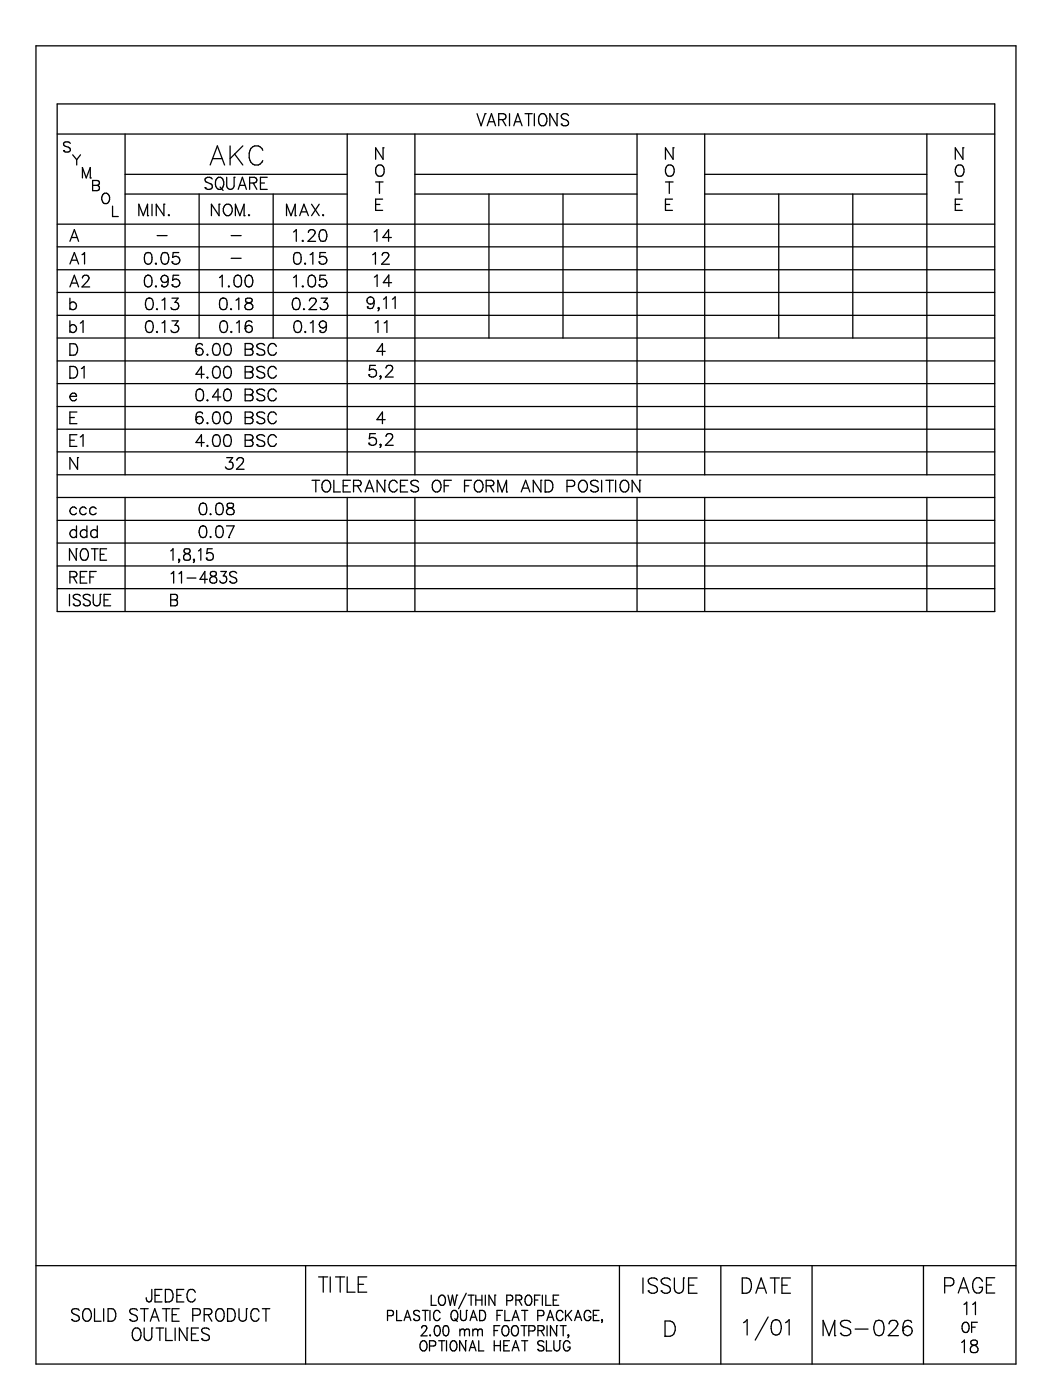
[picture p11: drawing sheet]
<svg xmlns="http://www.w3.org/2000/svg" width="210mm" height="280mm" viewBox="0 0 210 280" stroke-linecap="round" stroke-linejoin="round" font-family="sans-serif">
<g fill="none" stroke="#000" stroke-width=".25">
<path d="M7.2 9.2h195.5v263.1h-195.5zM11.4 20.8h187.1v101.3h-187.1zM11.4 26.8h187.1M12.7 30.1h.1M14 28.6a.76 .76 0 0 0-.7-.3 .76 .76 0 0 0-.6 .5l.1 .3 .9 .3a.49 .49 0 0 1 .3 .5 .49 .49 0 0 1-.4 .5l-.8-.1-.1-.2M14.5 30.9l.8 1M15.3 31.9v1M16.1 30.9l-.8 1M16.4 35.5v-2l.8 2 .8-2v2M18 35.5h.1M18.5 36l1.1 .1a.48 .48 0 0 1 .2 .6 .48 .48 0 0 1-.4 .3 .53 .53 0 0 1 .5 .5 .53 .53 0 0 1-.5 .6h-.9zM18.5 37h.9"/>
<path d="M20.5 38.9a.84 .84 0 0 1 1.1-.1 .84 .84 0 0 1 .3 1 .78 .78 0 0 1-.8 .9 .78 .78 0 0 1-.8-.9zM25 38.7h44.3M25 34.8h44.3M25 26.8v68M39.7 38.7v28.8M40.9 37.5h.1M41.9 32.9l1.5-3.8 1.4 3.8M42.4 35.7a.79 .79 0 0 0-.8-.3 .79 .79 0 0 0-.7 .5l.2 .4 .8 .4a.58 .58 0 0 1 .5 .6 .58 .58 0 0 1-.6 .5h-.4l-.5-.3M42.5 31.7h1.8M43.2 35.7l.4-.3a1.13 1.13 0 0 1 1 .6 1.13 1.13 0 0 1-.1 1.2 .71 .71 0 0 1-1.1 .5 1.58 1.58 0 0 1-.2-2zM43.9 37.3l.6 .7M45.2 35.4v1.7a.74 .74 0 0 0 .8 .7 .74 .74 0 0 0 .7-.7v-1.7"/>
<path d="M45.9 29.1v3.8M46.7 35.4h.1M46.8 30.7l1.7 2.2M47.5 37.8l.9-2.4 .8 2.4M47.8 37h1.1M48.5 29.1l-2.6 2.6M49.8 36.5h.9a.57 .57 0 0 0 .6-.5 .57 .57 0 0 0-.6-.6h-.9v2.4M50.5 36.5l.7 1.3M52 36.5h.8M52.4 30a1.4 1.4 0 0 0-1.6-.9 1.4 1.4 0 0 0-1.1 1.5 1.74 1.74 0 0 0 1.8 2.3l.4-.1 .5-.7M53.3 35.4h-1.3v2.4h1.3M54.5 38.7v28.8"/>
<path d="M69.3 26.8v68M75 36.3h1.4M75.4 33a.85 .85 0 0 1 1.2 .8 .99 .99 0 0 1-.1 1.1 .99 .99 0 0 1-1.1 .2 1.42 1.42 0 0 1 0-2.1zM75.7 36.3v2.3M76.3 39.8h-1.3v2.2h1.3M76.4 29.5h.1M76.4 29.5v2.3l-1.4-2.3v2.3M82.8 38.7h44.3M82.8 34.8h44.3M82.8 26.8v68M95.2 22.7l.8 2.4 .8-2.4M96.8 22.7h.1"/>
<path d="M97.2 25.1l.9-2.4 .8 2.4M97.6 24.3h1M97.6 38.7v28.8M99.5 23.9h.9a.6 .6 0 0 0 .6-.6 .6 .6 0 0 0-.6-.6h-.9v2.4M100.2 23.9l.7 1.2M101.7 22.7v2.4M102.5 25.1l.8-2.4 .9 2.4M102.8 24.3h1M104.8 22.7h1.4M105.5 22.7v2.4M106.6 22.7v2.4M107.8 22.8l.3-.1a1.17 1.17 0 0 1 .9 1.9 .78 .78 0 0 1-.9 .5 .78 .78 0 0 1-.6-.9 1.58 1.58 0 0 1 .3-1.4z"/>
<path d="M111.1 22.7h.1M111.1 22.7v2.4l-1.4-2.4v2.4M112 24.8h.1M112.3 38.7v28.8M113.4 23.1a.77 .77 0 0 0-.8-.4 .77 .77 0 0 0-.6 .6l.2 .3 1 .5a.57 .57 0 0 1 .2 .6 .57 .57 0 0 1-.5 .4l-.7-.1-.2-.2M127.1 26.8v68M132.8 36.3h1.5M133.2 33a1.05 1.05 0 0 1 1.2 .4 1.05 1.05 0 0 1 0 1.3 .83 .83 0 0 1-1 .5 .83 .83 0 0 1-.6-.9 1.53 1.53 0 0 1 .4-1.3zM133.5 36.3v2.3M134.2 39.8h-1.4v2.2h1.4M134.3 29.5h.1M134.3 29.5v2.3l-1.5-2.3v2.3"/>
<path d="M140.6 38.7h44.3M140.6 34.8h44.3M140.6 26.8v68M155.4 38.7v28.8M170.2 38.7v28.8M184.9 26.8v68M190.6 36.3h1.5M190.8 33.2a.85 .85 0 0 1 1-.2 .85 .85 0 0 1 .5 .8 1 1 0 0 1-.2 1.1 1 1 0 0 1-1.1 .2 1.46 1.46 0 0 1-.2-1.9zM191.4 36.3v2.3M192 39.8h-1.4v2.2h1.4M192.1 29.5h.1M192.1 29.5v2.3l-1.5-2.3v2.3"/>
<path d="M11.4 44.8h187.1M11.4 49.3h187.1M11.4 53.9h187.1M11.4 58.4h187.1M13.9 52.7l.9-2.3 .9 2.3M13.9 59.5v2.3M13.9 57.3l.9-2.3 .9 2.3M13.9 48.2l.9-2.3 .9 2.3M14.3 52h1M14.3 56.5h1M14.3 47.4h1M16.4 50.8l.5-.4v2.3"/>
<path d="M16.4 55.5l.2-.3 .3-.2 .6 .1a.51 .51 0 0 1 .1 .7l-1.2 1.5h1.5M22.5 41.2v2h1.1M27.7 43.1v-2.3l.9 2.3 .8-2.3v2.3M29.1 50.5a.8 .8 0 0 1 1.1 .3 2.03 2.03 0 0 1-.2 1.8 .72 .72 0 0 1-1.1-.3 2.03 2.03 0 0 1 .2-1.8zM29.1 55.1a.72 .72 0 0 1 1.1 .3 1.92 1.92 0 0 1-.2 1.8 .74 .74 0 0 1-1.1-.3 2.03 2.03 0 0 1 .2-1.8zM29.4 59.6a.8 .8 0 0 1 1.1 .4 1.85 1.85 0 0 1-.3 1.7 .8 .8 0 0 1-1.1-.3 1.85 1.85 0 0 1 .3-1.8zM29.4 43.1h.1M29.4 55h.1M29.4 50.4h.1M29.7 59.5h.1M30.3 40.8v2.3M31.1 57.1l-.1 .1 .1 .1 .1-.1"/>
<path d="M31.1 52.5l-.1 .1 .1 .2 .1-.2M31.3 47h2M32.2 56.9h.1M32.3 60l.6-.5v2.3M32.4 50.5a.8 .8 0 0 1 1.1 .3 1.2 1.2 0 0 1-.7 2 1.3 1.3 0 0 1-.6-2zM32.7 40.8h.1M32.7 40.8v2.3l-1.5-2.3v2.3M32.8 50.4h.1M33.5 55.7v1.2a.69 .69 0 0 1-.6 .4 .69 .69 0 0 1-.7-.4M33.7 42.8l-.1 .1 .1 .2 .1-.2M34.3 56.9h.1M34.3 52.3h.1"/>
<path d="M34.3 59.5h1.2l-.6 .9a.75 .75 0 0 1 .8 .9 .75 .75 0 0 1-1.1 .5l-.3-.1-.2-.3M35.7 55h-1.1l-.2 1a.82 .82 0 0 1 1.3 0 .82 .82 0 0 1-.2 1.2 .82 .82 0 0 1-1.2-.3M35.7 50.4h-1.1l-.2 1a.83 .83 0 0 1 1.3 0 .83 .83 0 0 1-.2 1.2 .83 .83 0 0 1-1.2-.3M43.7 40.8h.1M43.7 40.8v2.3l-1.5-2.3v2.3M43.8 55.4l.5-.4v2.3M44.1 59.6a.8 .8 0 0 1 1.1 .4 2.21 2.21 0 0 1-.2 1.7 .83 .83 0 0 1-1.1-.3 2.03 2.03 0 0 1 .2-1.8zM44.4 59.5h.1M45 40.9a1.09 1.09 0 0 1 1.3 .5 1.09 1.09 0 0 1-.2 1.3l-.4 .4a1.2 1.2 0 0 1-1.2-.9 1.2 1.2 0 0 1 .5-1.3zM45.7 57.1v.2l.1-.1M46.1 47h2M46.1 51.6h2"/>
<path d="M47 43.1v-2.3l.9 2.3 .8-2.3v2.3M47 55.1a.72 .72 0 0 1 1.1 .3 2.09 2.09 0 0 1-.2 1.8 .77 .77 0 0 1-1.1-.3 2.03 2.03 0 0 1 .2-1.8zM47.1 60l.5-.5v2.3M47.3 55h.1M48.7 43.1h.1M49.1 59.6a.47 .47 0 0 0 .2 .8 1.01 1.01 0 0 1 1.1 1l-.1 .2a.94 .94 0 0 1-1.4-.2 1.17 1.17 0 0 1 1.3-1.1l.1-.5a.95 .95 0 0 0-1.2-.2zM49.2 55.1a.72 .72 0 0 1 1.1 .3 1.75 1.75 0 0 1-.2 1.8 .74 .74 0 0 1-1.1-.3 1.85 1.85 0 0 1 .2-1.8zM49.6 55h.1M49.7 42.8v.3l.1-.2M57.2 43.1v-2.3l.9 2.3 .8-2.3v2.3M58.6 55.4l.5-.4v2.3M58.6 46.3l.5-.4v2.3"/>
<path d="M58.7 59.6a.8 .8 0 0 1 1.1 .4 1.85 1.85 0 0 1-.3 1.7 .8 .8 0 0 1-1.1-.3 1.85 1.85 0 0 1 .3-1.8zM58.9 50.5a.83 .83 0 0 1 1.1 .3 2.03 2.03 0 0 1-.2 1.8 .72 .72 0 0 1-1.1-.3 2.21 2.21 0 0 1 .2-1.8zM58.9 43.1h.1M59 59.5h.1M59.2 50.4h.1M59.8 43.1l.8-2.3 .9 2.3M60.1 42.3h1.1M60.4 48l-.1 .1h.3M60.4 57.1l-.1 .1 .1 .1 .2-.1M60.9 52.5l-.1 .1 .1 .2 .1-.2M61.5 46.4l.2-.3a.72 .72 0 0 1 1.2 .2l-.4 .8-1.1 1.1h1.6M61.7 55.1a.75 .75 0 0 1 1.2 .3 1.92 1.92 0 0 1-.3 1.8 .74 .74 0 0 1-1.1-.3 2.21 2.21 0 0 1 .2-1.8z"/>
<path d="M61.9 50.8l.5-.4v2.4M62.1 55h.1M62.2 40.8l1.5 2.3M63.6 56.9h.1M63.6 52.3h.1M63.7 40.8l-1.5 2.3M64 46a.72 .72 0 0 1 1.1 .3 1.85 1.85 0 0 1-.2 1.8 .8 .8 0 0 1-1.1-.3 1.85 1.85 0 0 1 .2-1.8zM64.1 59.5h1.2l-.7 .9a.75 .75 0 0 1 .8 .8 .75 .75 0 0 1-1 .6l-.3-.1-.2-.3M64.3 45.9h.1M64.5 42.8l-.1 .1 .1 .2 .1-.2M65 55h-1.1l-.1 1a.82 .82 0 0 1 1.2 0 .82 .82 0 0 1-.2 1.2 .82 .82 0 0 1-1.2-.3M65 50.4h-1.1l-.1 1a.83 .83 0 0 1 1.2 0 .83 .83 0 0 1-.2 1.2 .83 .83 0 0 1-1.2-.3"/>
<path d="M74.4 50.8l.5-.4v2.4M74.7 46.3l.5-.4v2.3M74.7 55.3l.5-.4v2.3M75 40.8h.8M76.3 51v-.4a.81 .81 0 0 1 1.1-.1 .67 .67 0 0 1-.2 1.1l-1.1 1.2h1.6M76.5 59.7l.6-.4v2.3M78.1 47.4h-1.7l1.1-1.5v2.3M78.1 56.4h-1.6l1.1-1.5v2.3M78.3 59.7l.5-.4v2.3M132.8 40.8h.8M190.6 40.8h.9M11.4 67.5h187.1"/>
<path d="M11.4 72.1h187.1M11.4 76.6h187.1M11.4 63h187.1M13.9 75.5h.1M13.9 70.9h.1M13.9 64.1v2.3M13.9 68.6h.8a1.22 1.22 0 0 1 .8 1.2 1.22 1.22 0 0 1-.8 1.1h-.8zM13.9 73.2h.8a1.25 1.25 0 0 1 .8 1.1 1.25 1.25 0 0 1-.8 1.2h-.8zM13.9 79.1a.72 .72 0 0 0 .5 .9 .72 .72 0 0 0 .9-.3M13.9 60.6a.73 .73 0 0 1 1.1-.1 .73 .73 0 0 1 0 1.1 .73 .73 0 0 1-1.1-.1M13.9 65.2a.73 .73 0 0 1 1.1-.1 .73 .73 0 0 1 0 1 .73 .73 0 0 1-1.1-.1M14.3 78.6a.64 .64 0 0 1 1 .3v.2h-1.4z"/>
<path d="M16 64.5l.6-.4v2.3M16.2 73.6l.6-.4v2.3M29.4 64.2a.74 .74 0 0 1 1.1 .3 1.85 1.85 0 0 1-.3 1.8 .72 .72 0 0 1-1.1-.4 1.78 1.78 0 0 1 .3-1.7zM29.7 64.1h.1M31.3 66.2l-.1 .1 .1 .1 .1-.1M31.3 61.6l-.1 .1h.2M32.3 64.5l.6-.4v2.3M34.3 64.1h1.2l-.6 .8a.75 .75 0 0 1 .8 .9 .75 .75 0 0 1-1.1 .6l-.3-.1-.2-.4M39.1 70.2h.1M39.4 77.8a.75 .75 0 0 1 1.1 .4 2.03 2.03 0 0 1-.2 1.7 .8 .8 0 0 1-1.1-.3 2.21 2.21 0 0 1 .2-1.8zM39.7 77.7h.1M40.4 68.9a.67 .67 0 0 0-1-.2l-.2 .4-.1 1.1"/>
<path d="M40.7 74.7h-1.6l1.1-1.5v2.3M41.4 70.7l-.1 .1h.2M41.4 79.8l-.1 .1h.2M41.4 75.3l-.1 .1 .1 .1 .1-.1M42.7 73.3a.74 .74 0 0 1 1.1 .3 1.2 1.2 0 0 1-.7 1.9 1.3 1.3 0 0 1-.6-1.9zM42.7 68.7a.72 .72 0 0 1 1.1 .4 1.85 1.85 0 0 1-.2 1.7 .8 .8 0 0 1-1.1-.3 1.85 1.85 0 0 1 .2-1.8zM43.1 68.6h.1M43.1 73.2h.1M44 79.3h-1.6l1.1-1.6v2.3M44.2 64.2a.74 .74 0 0 1 1.1 .3 1.85 1.85 0 0 1-.2 1.8 .72 .72 0 0 1-1.1-.4 1.78 1.78 0 0 1 .2-1.7zM44.5 64.1h.1M44.9 73.3a.74 .74 0 0 1 1.1 .3 1.2 1.2 0 0 1-.7 1.9 1.3 1.3 0 0 1-.6-1.9z"/>
<path d="M44.9 77.8a.72 .72 0 0 1 1.1 .4 1.85 1.85 0 0 1-.2 1.7 .8 .8 0 0 1-1.1-.3 1.85 1.85 0 0 1 .2-1.8zM44.9 68.7a.72 .72 0 0 1 1.1 .4 1.85 1.85 0 0 1-.2 1.7 .8 .8 0 0 1-1.1-.3 1.85 1.85 0 0 1 .2-1.8zM45.3 68.6h.1M45.3 77.7h.1M45.3 73.2h.1M46.1 61.6l-.1 .1h.2M46.2 66.2l-.2 .1 .2 .1 .1-.1M47.2 64.5l.5-.4v2.3M48.9 65.6h.1M48.9 73.2l1.4 .1a.51 .51 0 0 1 0 .8l-.4 .2 .4 .1a.62 .62 0 0 1 .2 .7 .62 .62 0 0 1-.6 .4h-1zM48.9 77.7h1a.65 .65 0 0 1 .6 .7l-.2 .3-.4 .1a.59 .59 0 0 1 .6 .6 .59 .59 0 0 1-.6 .6h-1zM48.9 68.6h1a.65 .65 0 0 1 .6 .7l-.2 .3-.4 .1a.59 .59 0 0 1 .6 .6 .59 .59 0 0 1-.6 .6h-1z"/>
<path d="M48.9 69.7h1M48.9 78.8h1M48.9 74.3h1M50.3 64.4a.68 .68 0 0 0-.7-.4 .68 .68 0 0 0-.6 .5l-.1 1.1M51.2 70.6h.1M51.2 79.7h.1M51.2 75.1h.1M52.8 73.5a.88 .88 0 0 0-.8-.4 .88 .88 0 0 0-.8 .6l.3 .3 .8 .4a.56 .56 0 0 1 .5 .4 .56 .56 0 0 1-.2 .6 1.05 1.05 0 0 1-1.4-.3M52.8 78a.88 .88 0 0 0-.8-.4 .88 .88 0 0 0-.8 .6 1.24 1.24 0 0 0 1.1 .7 .58 .58 0 0 1 .5 .4 .58 .58 0 0 1-.2 .6 1.13 1.13 0 0 1-1.4-.2M52.8 68.9a.87 .87 0 0 0-.9-.4 .87 .87 0 0 0-.7 .7 1.74 1.74 0 0 0 1.4 .7 .56 .56 0 0 1 0 .9 1.22 1.22 0 0 1-1.4-.2M55.1 73.7a.85 .85 0 0 0-.9-.6 .85 .85 0 0 0-.7 .9 1 1 0 0 0 .2 1.1 1 1 0 0 0 1.1 .3l.3-.5M55.1 78.2a.85 .85 0 0 0-.9-.5 .85 .85 0 0 0-.7 .9 1.03 1.03 0 0 0 .2 1.1 1.03 1.03 0 0 0 1.1 .2l.3-.4"/>
<path d="M55.1 69.2a.84 .84 0 0 0-.9-.6 .84 .84 0 0 0-.7 .9 1.01 1.01 0 0 0 .2 1.1 1.01 1.01 0 0 0 1.1 .2l.3-.4M58.9 64.2a.74 .74 0 0 1 1.1 .3 1.85 1.85 0 0 1-.2 1.8 .72 .72 0 0 1-1.1-.4 1.78 1.78 0 0 1 .2-1.7zM59.3 64.1h.1M60.6 61.6v.1h.2M60.9 66.2l-.1 .1 .1 .1 .1-.1M61.7 60.1l.2-.4a.74 .74 0 0 1 1.2 .3l-.3 .7-1.1 1.1h1.5M61.9 64.5l.6-.4v2.3M63.8 66h.1M65.1 64.8a1.19 1.19 0 0 1-.6 1.6l-.6-.1-.1-.3M73.3 61.3h.1M73.6 74.8h.1M74.7 60.1a1.16 1.16 0 0 1-.7 1.5l-.6-.1-.1-.2"/>
<path d="M74.9 64.5l.5-.4v2.3M74.9 72.9h-1.1l-.1 1a.82 .82 0 0 1 1.2 0 .82 .82 0 0 1-.1 1.2 .82 .82 0 0 1-1.2-.3M75.4 61.5l.1-.1 .1 .1zM75.6 61.5l-.2 .6M75.8 75.1l.1-.1 .1 .1-.1 .2zM76 75.1l-.2 .6M76.6 64.5l.6-.4v2.3M76.9 70.2h-1.7l1.1-1.6v2.3M77 73.5l.2-.5a.81 .81 0 0 1 1.1 .2 .74 .74 0 0 1-.3 .9l-1.1 1.2h1.6M11.4 81.2h187.1M11.4 85.7h187.1M11.4 90.2h187.1"/>
<path d="M11.4 94.8h187.1M11.4 99.3h187.1M13.9 87.9h.9M13.9 83.4h.9M15.3 82.3h-1.4v2.3h1.4M15.3 86.8h-1.4v2.3h1.4M15.5 91.4h.1M15.5 91.4v2.3l-1.6-2.3v2.3M16 87.3l.6-.5v2.3M25 99.3v22.8M39.1 83.8h.1M40.4 82.6a.67 .67 0 0 0-.6-.4 .67 .67 0 0 0-.6 .5l-.1 1.1"/>
<path d="M40.7 88.4h-1.6l1.1-1.6v2.3M41.4 88.9l-.1 .1h.2M41.4 84.4l-.1 .1 .1 .1 .1-.1M42.7 86.9a.72 .72 0 0 1 1.1 .4 1.85 1.85 0 0 1-.2 1.7 .8 .8 0 0 1-1.1-.3 1.85 1.85 0 0 1 .2-1.8zM42.7 82.3a.8 .8 0 0 1 1.1 .4 1.2 1.2 0 0 1-.7 1.9 1.3 1.3 0 0 1-.6-1.9zM43.1 86.8h.1M43.1 82.3h.1M44.9 86.9a.72 .72 0 0 1 1.1 .4 1.85 1.85 0 0 1-.2 1.7 .8 .8 0 0 1-1.1-.3 1.85 1.85 0 0 1 .2-1.8zM44.9 82.3a.8 .8 0 0 1 1.1 .4 1.2 1.2 0 0 1-.7 1.9 1.3 1.3 0 0 1-.6-1.9zM45.2 91.4h1.2l-.7 .9a.74 .74 0 0 1 .8 .8 .74 .74 0 0 1-1 .6l-.5-.5M45.3 86.8h.1M45.3 82.3h.1"/>
<path d="M47.3 91.9v-.1a.74 .74 0 0 1 1.2-.2 .83 .83 0 0 1-.2 1l-1.1 1.1h1.5M48.9 86.8h1a.65 .65 0 0 1 .6 .7l-.2 .3-.4 .1a.62 .62 0 0 1 .6 .6 .62 .62 0 0 1-.6 .6h-1zM48.9 87.9h1M48.9 82.3h1a.59 .59 0 0 1 .6 .6l-.2 .3-.4 .2 .4 .1a.62 .62 0 0 1 .2 .7 .62 .62 0 0 1-.6 .4h-1zM48.9 83.4h1M51.2 88.8h.1M51.2 84.3h.1M52.8 87.1a.88 .88 0 0 0-.8-.3 .88 .88 0 0 0-.8 .5 1.24 1.24 0 0 0 1.1 .7 .58 .58 0 0 1 .5 .4 .58 .58 0 0 1-.2 .6 1.13 1.13 0 0 1-1.4-.2M52.8 82.6a.88 .88 0 0 0-.8-.4 .88 .88 0 0 0-.8 .6l.3 .3 .8 .4a.56 .56 0 0 1 .5 .4 .56 .56 0 0 1-.2 .6 1.05 1.05 0 0 1-1.4-.2M55.1 87.3a.85 .85 0 0 0-.9-.5 .85 .85 0 0 0-.7 .9 1.03 1.03 0 0 0 .2 1.1 1.03 1.03 0 0 0 1.1 .2l.3-.4M55.1 82.8a.85 .85 0 0 0-.9-.5 .85 .85 0 0 0-.7 .8 1 1 0 0 0 .2 1.2 1 1 0 0 0 1.1 .2l.3-.5M62.3 95.9h1.5"/>
<path d="M63 95.9v2.3M64.7 96a1.05 1.05 0 0 1 1.2 .4 1.05 1.05 0 0 1-.1 1.3 .83 .83 0 0 1-.9 .5 .83 .83 0 0 1-.7-.9 1.26 1.26 0 0 1 .5-1.3zM66.6 95.9v2.3h1.3M68.5 97h.9M69.3 99.3v22.8M69.9 95.9h-1.4v2.3h1.4M70.5 97h1a.58 .58 0 0 0 .6-.6l-.2-.4-.4-.1h-1v2.3M71.3 97l.8 1.2M72.8 98.2l.9-2.3 .9 2.3M73.2 97.5h1.1M73.6 88.5h.1M74.9 86.6h-1.1l-.1 1a.81 .81 0 0 1 1.2-.1 .81 .81 0 0 1-.1 1.3 .81 .81 0 0 1-1.2-.3"/>
<path d="M75.8 88.8h.2l-.1 .1zM76 88.8l-.2 .5M76.8 95.9h.1M76.8 95.9v2.3l-1.6-2.3v2.3M76.9 83.8h-1.7l1.1-1.5v2.3M77 87.1l.2-.4 .7-.1a.56 .56 0 0 1 .4 .9l-1.4 1.4h1.6M79.3 96.4a.85 .85 0 0 0-1-.5 .85 .85 0 0 0-.7 .9 1 1 0 0 0 .2 1.1 1 1 0 0 0 1.1 .2l.4-.4M79.9 97h.9M81.3 95.9h-1.4v2.3h1.4M82 97.9h.1M82.8 99.3v22.8M83.5 96.2a.85 .85 0 0 0-.8-.3 .85 .85 0 0 0-.7 .5l.2 .4 1.2 .5 .1 .6a.98 .98 0 0 1-1.5 0"/>
<path d="M86.7 96a1.05 1.05 0 0 1 1.2 .4 1.05 1.05 0 0 1 0 1.3 .83 .83 0 0 1-1 .5 .83 .83 0 0 1-.6-.9 1.26 1.26 0 0 1 .4-1.3zM88.6 97h.9M90.1 95.9h-1.5v2.3M92.7 97h.8M94.1 95.9h-1.4v2.3M95.1 96a1.05 1.05 0 0 1 1.2 .4 1.05 1.05 0 0 1-.1 1.3 .77 .77 0 0 1-1.1 .4 1.42 1.42 0 0 1 0-2.1zM97 97l1.3-.1a.57 .57 0 0 0 .2-.6 .57 .57 0 0 0-.5-.4h-1v2.3M97.8 97l.7 1.2M99.3 98.2v-2.3l.9 2.3 .9-2.3v2.3M101.1 98.2h.1M104 98.2l.9-2.3 .8 2.3M104.3 97.5h1.1"/>
<path d="M107.9 95.9h.1M107.9 95.9v2.3l-1.5-2.3v2.3M108.8 98.2h.1M108.8 95.9h.7a1.25 1.25 0 0 1 .8 1.2 1.25 1.25 0 0 1-.8 1.1h-.7zM113.1 97.1l1.3-.1a.62 .62 0 0 0 .3-.7 .62 .62 0 0 0-.5-.4h-1.1v2.3M115.9 96l.2-.1a1.16 1.16 0 0 1 1.1 1.2 1.16 1.16 0 0 1-1.1 1.1 1.32 1.32 0 0 1-.2-2.2zM117.8 97.9h.1M119.4 96.2a.85 .85 0 0 0-.9-.3 .85 .85 0 0 0-.7 .5l.2 .4 1.3 .5 .1 .6a.98 .98 0 0 1-1.6 0M120 95.9v2.3M120.9 95.9h1.5M121.6 95.9v2.3M122.8 95.9v2.3"/>
<path d="M124.1 96l.3-.1a1.2 1.2 0 0 1 1.1 .8 1.2 1.2 0 0 1-.5 1.4 1.05 1.05 0 0 1-1.2-.4 1.05 1.05 0 0 1 0-1.3zM127.1 99.3v22.8M127.7 95.9h.1M127.7 95.9v2.3l-1.6-2.3v2.3M140.6 99.3v22.8M184.9 99.3v22.8M11.4 103.9h187.1M11.4 108.4h187.1M11.4 117.5h187.1M11.4 113h187.1M13.9 118.7v2.3M13.9 115.2h.9a.54 .54 0 0 0 .5-.4 .54 .54 0 0 0-.2-.6l-1.2-.1v2.3"/>
<path d="M14.6 115.2l.7 1.2M15.2 109.6h.1M15.2 109.6v2.3l-1.3-2.3v2.3M15.3 101.6a.73 .73 0 0 0-1.1-.1 .73 .73 0 0 0 0 1.1 .73 .73 0 0 0 1.1-.1M15.3 106.1a.73 .73 0 0 0-1.1-.1 .73 .73 0 0 0 0 1.1 .73 .73 0 0 0 1.1-.1M15.3 105v2.3M16 119a.78 .78 0 0 0-.8-.4 .78 .78 0 0 0-.6 .6 1.14 1.14 0 0 0 1 .7 .57 .57 0 0 1 .4 .6 .57 .57 0 0 1-.5 .5l-.7-.1-.2-.3M16 115.2h.8M16.4 109.7a1.04 1.04 0 0 1 1.2 .4 1.04 1.04 0 0 1-.1 1.2 .76 .76 0 0 1-.9 .6 .76 .76 0 0 1-.6-.9 1.55 1.55 0 0 1 .4-1.3zM17.2 101.6a.73 .73 0 0 0-1.1-.1 .73 .73 0 0 0 0 1.1 .73 .73 0 0 0 1.1-.1M17.3 114.1h-1.3v2.3h1.3M17.3 106.1a.73 .73 0 0 0-1-.1 .73 .73 0 0 0 0 1.1 .73 .73 0 0 0 1-.1"/>
<path d="M17.3 105v2.3M17.9 115.2h.8M18 119a.78 .78 0 0 0-.8-.4 .78 .78 0 0 0-.6 .6 1.14 1.14 0 0 0 1 .7 .57 .57 0 0 1 .4 .6 .57 .57 0 0 1-.5 .5l-.7-.1-.2-.3M18.2 109.6h1.4M18.6 118.7v1.6a.7 .7 0 0 0 .7 .7 .7 .7 0 0 0 .7-.7v-1.6M18.9 109.6v2.3M19.2 114.1h-1.3v2.3M19.2 101.6a.73 .73 0 0 0-1.1-.1 .73 .73 0 0 0 0 1.1 .73 .73 0 0 0 1.1-.1M19.4 106.1a.73 .73 0 0 0-1.1-.1 .73 .73 0 0 0 0 1.1 .73 .73 0 0 0 1.1-.1M19.4 105v2.3M20 118.7h.1M20 110.7h.8"/>
<path d="M20.8 119.8h.8M21.3 109.6h-1.3v2.3h1.3M22.1 118.7h-1.3v2.3h1.3M34.1 110l.4-.4v2.3M34.1 118.7h.8a.56 .56 0 0 1 .5 .5 .56 .56 0 0 1-.5 .6l.3 .1 .2 .3-.2 .7-1.1 .1zM34.1 119.8h.8M34.1 114.6l.5-.5v2.3M35.7 111.6l.1 .2-.1 .1zM35.7 114.6l.5-.5v2.3M35.8 111.8l-.2 .5M36.8 109.7a.53 .53 0 0 0 .2 .8 .82 .82 0 0 1 .9 .3 .82 .82 0 0 1-.1 1 .82 .82 0 0 1-1.2-.4 .83 .83 0 0 1 1-.9 .53 .53 0 0 0 .2-.8zM37.3 115.4h1.8"/>
<path d="M38.6 111.8l.1-.2 .1 .2zM38.8 111.8l-.2 .5M39.6 110l.5-.4v2.3M40.1 100.5a.8 .8 0 0 1 1.1 .4 2.21 2.21 0 0 1-.2 1.8 .8 .8 0 0 1-1.1-.4 1.85 1.85 0 0 1 .2-1.8zM40.1 105.1a.72 .72 0 0 1 1.1 .4 2.14 2.14 0 0 1-.2 1.7 .72 .72 0 0 1-1.1-.3 1.78 1.78 0 0 1 .2-1.8zM40.4 100.5h.1M40.4 105h.1M41.2 111.4h.1M41.4 115.7h-1.5l1-1.6v2.3M42 102.5l-.1 .2h.2M42 107.1v.2l.1-.1M42.1 114.2a.5 .5 0 0 0 .2 .8 .88 .88 0 0 1 .9 1 .72 .72 0 0 1-.8 .4 .72 .72 0 0 1-.6-.7 1.02 1.02 0 0 1 1.1-.7 .5 .5 0 0 0 .2-.8l-.3-.1z"/>
<path d="M42.4 109.6h-1l-.1 .9a.76 .76 0 0 1 1.1 0 .76 .76 0 0 1-.1 1.2 .76 .76 0 0 1-1.1-.3M43.3 100.5a.8 .8 0 0 1 1.1 .4 1.85 1.85 0 0 1-.2 1.8 .8 .8 0 0 1-1.1-.4 2.21 2.21 0 0 1 .2-1.8zM43.3 105.1a.72 .72 0 0 1 1.1 .4 1.18 1.18 0 0 1-.7 1.8 1.05 1.05 0 0 1-.7-1.3zM43.7 100.5h.1M43.7 105h.1M44 114.1h1.1l-.5 .9a.73 .73 0 0 1 .5 1.1 .73 .73 0 0 1-1.3-.1M45.2 105h1.5l-1.1 2.3M45.4 100.5a.53 .53 0 0 0 .2 .9 .83 .83 0 0 1 .9 .3 .83 .83 0 0 1 0 1 .98 .98 0 0 1-1.3-.4 .91 .91 0 0 1 1.1-.9 .53 .53 0 0 0 .2-.9zM45.6 107.3h.1M45.8 116.1h.1M47.2 114.4a.76 .76 0 0 0-.7-.3 .76 .76 0 0 0-.7 .5l.4 .5 .6 .2a.56 .56 0 0 1 .4 .6 .56 .56 0 0 1-.5 .5h-.4l-.5-.3M14.6 120.6h.1"/>
<path d="M16.6 120.6h.1M7.2 252.7h195.5M30.3 257.4v1.9l-.1 .4a.51 .51 0 0 1-.9 0l-.1-.6M30.9 258.6h.9M32.3 257.4h-1.4v2.5h1.4M33 259.9h.1M33 257.4h.8a1.38 1.38 0 0 1 .8 1.3 1.38 1.38 0 0 1-.8 1.2h-.8zM35.3 258.6h.8M36.7 257.4h-1.4v2.5h1.4M39 258a.85 .85 0 0 0-1-.6 .85 .85 0 0 0-.7 1 1.11 1.11 0 0 0 1.1 1.5l.6-.6M61 252.7v19.6M63.6 254.9h1.8"/>
<path d="M64.5 254.9v3.1M65.9 254.9v3.1M67 254.9h1.8M67.9 254.9v3.1M69.3 254.9v3.1h1.5M71.5 256.4h1M73.2 254.9h-1.7v3.1h1.7M86 258.6v2h1.1M87.7 258.9a.67 .67 0 0 1 .8-.3 .67 .67 0 0 1 .4 .8v.4a.7 .7 0 0 1-.7 .8 .7 .7 0 0 1-.7-.8zM89.4 258.6l.5 2 .4-2 .4 2 .4-2M91.1 258.6h.1M93 258.2l-1.5 3.1"/>
<path d="M93.4 258.6h1.2M94 258.6v2M94.9 258.6v2M94.9 259.6h1.3M96.2 258.6v2M96.8 258.6v2M98.7 258.6h.1M98.7 258.6v2l-1.1-2v2M101.1 259.7h.8a.56 .56 0 0 0 .4-.6 .56 .56 0 0 0-.4-.5h-.8v2M102.9 259.6h.8l.2-.1 .2-.3a.51 .51 0 0 0-.4-.6h-.8v2M103.5 259.6l.6 1M104.9 258.9l.4-.3a1.07 1.07 0 0 1 .6 1.7l-.1 .2a.9 .9 0 0 1-1-.4 .9 .9 0 0 1 0-1z"/>
<path d="M106.7 259.6h.6M107.8 258.6h-1.1v2M108.2 258.6v2M108.9 258.6v2h1.1M110.4 259.6h.7M111.5 258.6h-1.1v2h1.1M123.6 252.7v19.6M128.3 255.2v3M129.3 257.7h.1M131.2 255.6a1.13 1.13 0 0 0-1.9 0 .8 .8 0 0 0 .6 .9l.8 .2a.77 .77 0 0 1 .5 .8 .77 .77 0 0 1-.7 .7h-.5l-.7-.5M131.9 257.7h.1M133.8 255.6a1.13 1.13 0 0 0-1.9 0 .77 .77 0 0 0 .6 .9l.7 .2a.77 .77 0 0 1 .6 .8 .77 .77 0 0 1-.7 .7h-.5l-.7-.5"/>
<path d="M134.6 255.2v2.1a.91 .91 0 0 0 .9 .9 .91 .91 0 0 0 .9-.9v-2.1M136.4 255.2h.1M137.4 256.6h1.1M139.1 255.2h-1.7v3h1.7M143.8 252.7v19.6M148.1 258.2h.1M148.1 255.2h.9a1.4 1.4 0 0 1 .9 1.8 1.28 1.28 0 0 1-.9 1.2h-.9zM150.8 258.2l1.1-3 1 3M151.2 257.2h1.3M153.7 255.2h1.8M154.6 255.2v3M156 256.6h1.1"/>
<path d="M157.7 255.2h-1.7v3h1.7M162 252.7v19.6M184.3 252.7v19.6M188.5 256.7h1.2a.82 .82 0 0 0 .6-.8 .82 .82 0 0 0-.6-.8h-1.2v3.1M191.2 258.2l1.1-3.1 1 3.1M191.6 257.1h1.3M196 255.8a.94 .94 0 0 0-1.4-.5 1.89 1.89 0 0 0 .2 2.9h.6a1.01 1.01 0 0 0 .6-1.2h-.6M196.8 256.5h1M198.5 255.1h-1.7v3.1h1.7M14.3 263.4h.1M15.8 261.6a.84 .84 0 0 0-.8-.3 .84 .84 0 0 0-.7 .6 1.69 1.69 0 0 0 1.3 .8l.2 .4v.3a.98 .98 0 0 1-1.5 0M16.9 261.4a.89 .89 0 0 1 1.3 .8 1.15 1.15 0 0 1-1.1 1.6 1.58 1.58 0 0 1-.2-2.4z"/>
<path d="M18.9 261.3v2.5h1.3M20.7 261.3v2.5M21.6 263.8h.1M21.6 261.3h.7a1.38 1.38 0 0 1 .8 1.2 1.38 1.38 0 0 1-.8 1.3h-.7zM25.9 263.4h.1M26.8 265.2a.89 .89 0 0 1 1.3 .9 1.22 1.22 0 0 1-.6 1.5 1.11 1.11 0 0 1-1.1-1.5zM27.4 261.6a.84 .84 0 0 0-.8-.3 .84 .84 0 0 0-.7 .6l.2 .3 .9 .4a.66 .66 0 0 1 .2 1.1 1.01 1.01 0 0 1-1.3-.3M28 261.3h1.6M28.8 265.1v1.8a.76 .76 0 0 0 .7 .7 .76 .76 0 0 0 .8-.7v-1.8M28.8 261.3v2.5M30 263.8l.9-2.5 .8 2.5M30.3 265.1h.1"/>
<path d="M30.3 262.9h1.1M31.1 265.1h1.6M31.9 265.1v2.5M32.4 261.3h1.5M33.1 265.1v2.5h1.3M33.2 261.3v2.5M34.4 262.5h.8M34.9 265.1v2.5M35.8 261.3h-1.4v2.5h1.4M37.3 265.1h.1M37.3 265.1v2.5l-1.5-2.5v2.5M38.2 266.3h.9"/>
<path d="M38.5 262.6h.9a.66 .66 0 0 0 .6-.7 .66 .66 0 0 0-.6-.6h-.9v2.5M39.6 265.1h-1.4v2.5h1.4M40.2 267.3h.1M40.7 262.5h1a.59 .59 0 0 0 .6-.6 .59 .59 0 0 0-.6-.6h-1v2.5M41.5 262.5l.8 1.3M41.8 265.5a.84 .84 0 0 0-.9-.4 .84 .84 0 0 0-.7 .6l.2 .4 1.3 .6 .1 .6a.98 .98 0 0 1-1.6 0M43.5 261.4a.85 .85 0 0 1 .9 0 .85 .85 0 0 1 .3 .8 1.11 1.11 0 0 1-1 1.6 1.58 1.58 0 0 1-.2-2.4zM45.4 263.8h.1M45.4 261.3h.8a1.38 1.38 0 0 1 .8 1.2 1.38 1.38 0 0 1-.8 1.3h-.8zM47.7 261.3v1.8a.74 .74 0 0 0 .7 .7 .74 .74 0 0 0 .8-.7v-1.8M49.2 261.3h.1M51.7 261.9a.82 .82 0 0 0-1-.6 .82 .82 0 0 0-.6 .9 1.11 1.11 0 0 0 1 1.6l.5-.4 .1-.2"/>
<path d="M52.3 261.3h1.5M53.1 261.3v2.5M77.3 262.7h.8l.2-.1 .2-.3a.54 .54 0 0 0-.4-.7h-.8v2.1M79.1 261.6v2.1h1.1M80.6 263.7l.7-2.1 .7 2.1M80.9 263h.8M82.5 263.4h.1M83.7 261.9a.64 .64 0 0 0-.6-.3 .64 .64 0 0 0-.6 .5l.4 .4 .6 .3a.51 .51 0 0 1 .2 .5 .51 .51 0 0 1-.4 .4l-.6-.1-.2-.2M84 268a.67 .67 0 0 1 .8-.3 .67 .67 0 0 1 .4 .8v.5a.7 .7 0 0 1-.7 .7 .7 .7 0 0 1-.7-.7zM84.1 265.1l.1-.3 .3-.1 .6 .1a.72 .72 0 0 1-.2 .9l-.9 1h1.2M84.3 261.6h1.1M84.9 261.6v2.1"/>
<path d="M85.7 268.7h.8l.3-.1a.56 .56 0 0 0-.3-.9h-.8v2M85.8 261.6v2.1M85.8 266.5v.2l.1-.1M86.9 264.8l.4-.1a1.2 1.2 0 0 1 0 2h-.2a1.43 1.43 0 0 1-.2-1.9zM87.1 264.7h.1M87.5 267.7h1.3M87.8 262.1a.67 .67 0 0 0-.8-.5 .67 .67 0 0 0-.5 .8 .92 .92 0 0 0 .9 1.3l.4-.5M88.2 267.7v2M88.6 264.8l.4-.1a1.12 1.12 0 0 1 .5 1.6l-.2 .3-.4 .1a1.43 1.43 0 0 1-.3-1.9zM88.9 264.7h.1M89.1 267.7v2M90.1 267.8l.2-.1a1.07 1.07 0 0 1 .7 1.7l-.2 .2a.9 .9 0 0 1-1-.4 .9 .9 0 0 1 .1-1z"/>
<path d="M90.3 261.7l.2-.1a1.08 1.08 0 0 1 .9 .8 1.08 1.08 0 0 1-.4 1.2l-.2 .1a1.08 1.08 0 0 1-.9-.8 1.08 1.08 0 0 1 .4-1.2zM90.7 263.3l.5 .5M91.8 265.7l.4-.3h.4l.1 .3M91.8 265.4v1.3M91.9 261.6v1.5a.59 .59 0 0 0 .6 .6 .59 .59 0 0 0 .6-.6v-1.5M92.7 265.7v1M92.7 265.7l.4-.3h.5l.1 1.3M92.9 267.7h.1M92.9 267.7v2l-1.2-2v2M93.1 261.6h.1M93.6 269.7l.7-2 .7 2M93.8 263.7l.7-2.1 .7 2.1"/>
<path d="M93.9 269h.8M94 263h.9M94.3 265.7l.5-.3h.4l.1 .3M94.3 265.4v1.3M95.3 265.7l.4-.3h.5v1.3M95.3 265.7v1M95.5 267.7v2h1M95.7 263.7h.1M95.7 261.6a1.09 1.09 0 0 1 1.2 .7 1.09 1.09 0 0 1-.4 1.3l-.8 .1zM98.6 265.6h.7M98.6 267.7v2M98.6 268.7h1.2"/>
<path d="M99.2 262.6h.6M99.7 264.7h-1.1v2M99.8 267.7v2M100.3 261.6h-1.1v2.1M100.5 264.8a.91 .91 0 0 1 1 .3 .91 .91 0 0 1 0 1.1 .63 .63 0 0 1-1 .4l-.4-.7 .1-.8zM100.5 268.7h.7M100.7 261.6v2.1h1M101.7 267.7h-1.2v2h1.2M102.2 263.7l.7-2.1 .7 2.1M102.2 269.7l.7-2 .7 2M102.4 264.8a.91 .91 0 0 1 1 .3 .91 .91 0 0 1 0 1.1 .67 .67 0 0 1-.8 .5 .67 .67 0 0 1-.6-.8l.1-.8zM102.4 263h.9"/>
<path d="M102.4 269h.9M103.9 264.7h1.3M104.1 261.6h1.2M104.1 267.7h1.2M104.6 264.7v2M104.7 261.6v2.1M104.7 267.7v2M105.5 265.7h.8a.54 .54 0 0 0 .5-.5 .54 .54 0 0 0-.5-.5h-.8v2M107.3 269.4h.1M107.3 262.7h.8l.3-.1 .1-.3a.54 .54 0 0 0-.4-.7h-.8v2.1M107.3 265.6h.8a.49 .49 0 0 0 .5-.4 .49 .49 0 0 0-.5-.5h-.8v2M107.9 265.6l.7 1.1"/>
<path d="M108.5 268a.66 .66 0 0 0-.7-.4 .66 .66 0 0 0-.5 .6l.2 .3 .9 .4a.48 .48 0 0 1 .1 .5 .48 .48 0 0 1-.4 .3l-.6-.1-.2-.2M109 267.7v2h1.1M109.1 263.7l.7-2.1 .7 2.1M109.2 264.7v2M109.4 263h.9M110.5 267.7v1.5a.59 .59 0 0 0 .6 .5 .59 .59 0 0 0 .6-.5v-1.5M111.1 264.7h.1M111.1 264.7v2l-1.3-2v2M111.7 267.7h.1M111.8 264.7h1.2M112.3 262.1a.67 .67 0 0 0-.8-.5 .67 .67 0 0 0-.5 .8 .92 .92 0 0 0 .9 1.3l.4-.5M112.4 264.7v2"/>
<path d="M112.8 261.6v2.1M113.3 262.5l.8 1.2M113.4 266.5v.2zM113.5 266.6l-.2 .5M113.7 268.2a.67 .67 0 0 0-.8-.5 .67 .67 0 0 0-.5 .8v.5a.67 .67 0 0 0 .7 .7 .67 .67 0 0 0 .6-.7h-.4M114.1 261.6l-1.3 1.4M114.7 263.7l.6-2.1 .8 2.1M114.9 263h.9M117.9 262.1a.67 .67 0 0 0-.8-.5 .67 .67 0 0 0-.5 .8 .92 .92 0 0 0 .9 1.3 .7 .7 0 0 0 .4-.8h-.4M118.4 262.6h.7M119.5 261.6h-1.1v2.1h1.1M120.1 263.4v.3z"/>
<path d="M120.2 263.6l-.2 .4M132.7 266.8h.1M132.7 263.7h1a1.62 1.62 0 0 1 1.1 1.6 1.62 1.62 0 0 1-1.1 1.5h-1zM148.4 264.1l.7-.6v3M153.3 262.9l-2.6 4.7M154.3 263.7a.94 .94 0 0 1 1.4 .4 2.26 2.26 0 0 1-.3 2.3 .94 .94 0 0 1-1.4-.5 2.57 2.57 0 0 1 .3-2.2zM154.7 263.5h.1M156.7 264.1l.8-.6v3M164.2 266.7v-3.1l1.2 3.1 1.2-3.1v3.1M166.6 266.7h.1M167.7 266.2h.1M169.7 264a1.36 1.36 0 0 0-2 0 .85 .85 0 0 0 .6 .9l.8 .3a.73 .73 0 0 1 .6 .5 .73 .73 0 0 1-.3 .8 1.31 1.31 0 0 1-1.7-.3"/>
<path d="M170.6 265.4h2.6M174.8 263.7a1.03 1.03 0 0 1 1.5 .5 2.57 2.57 0 0 1-.3 2.3 .94 .94 0 0 1-1.5-.4 2.49 2.49 0 0 1 .3-2.4zM175.2 263.6h.1M177.4 264.3a.71 .71 0 0 1 .6-.7h.5a.74 .74 0 0 1 .5 1.2l-1.8 1.9h2.1M180.1 265.6h.1M181.9 264a.94 .94 0 0 0-1.3-.3l-.3 .5-.2 1.4M191.9 268l.5-.4v2.5M192.3 264.1l.2-.1a.98 .98 0 0 1 .8 1.6 .67 .67 0 0 1-.8 .4 .67 .67 0 0 1-.5-.7 1.3 1.3 0 0 1 .3-1.2zM192.3 260.4l.6-.4v2.5M193.8 267.7a.48 .48 0 0 0 .2 .8 .91 .91 0 0 1 1 .4 .91 .91 0 0 1-.1 1.1 .91 .91 0 0 1-1.3-.4 .94 .94 0 0 1 1.1-1.1 .48 .48 0 0 0 .2-.8l-.3-.1zM193.9 265h.7M194.1 260.4l.5-.4v2.5"/>
<path d="M195 264h-1.1v2"/>
<circle cx="32.8" cy="55.7" r=".72"/>
<circle cx="39.8" cy="70.2" r=".72"/>
<circle cx="49.6" cy="65.7" r=".73"/>
<circle cx="64.4" cy="64.8" r=".71"/>
<circle cx="73.9" cy="60" r=".72"/>
<circle cx="39.8" cy="83.8" r=".72"/>
<circle cx="181.1" cy="265.7" r=".93"/>
</g>
</svg>
